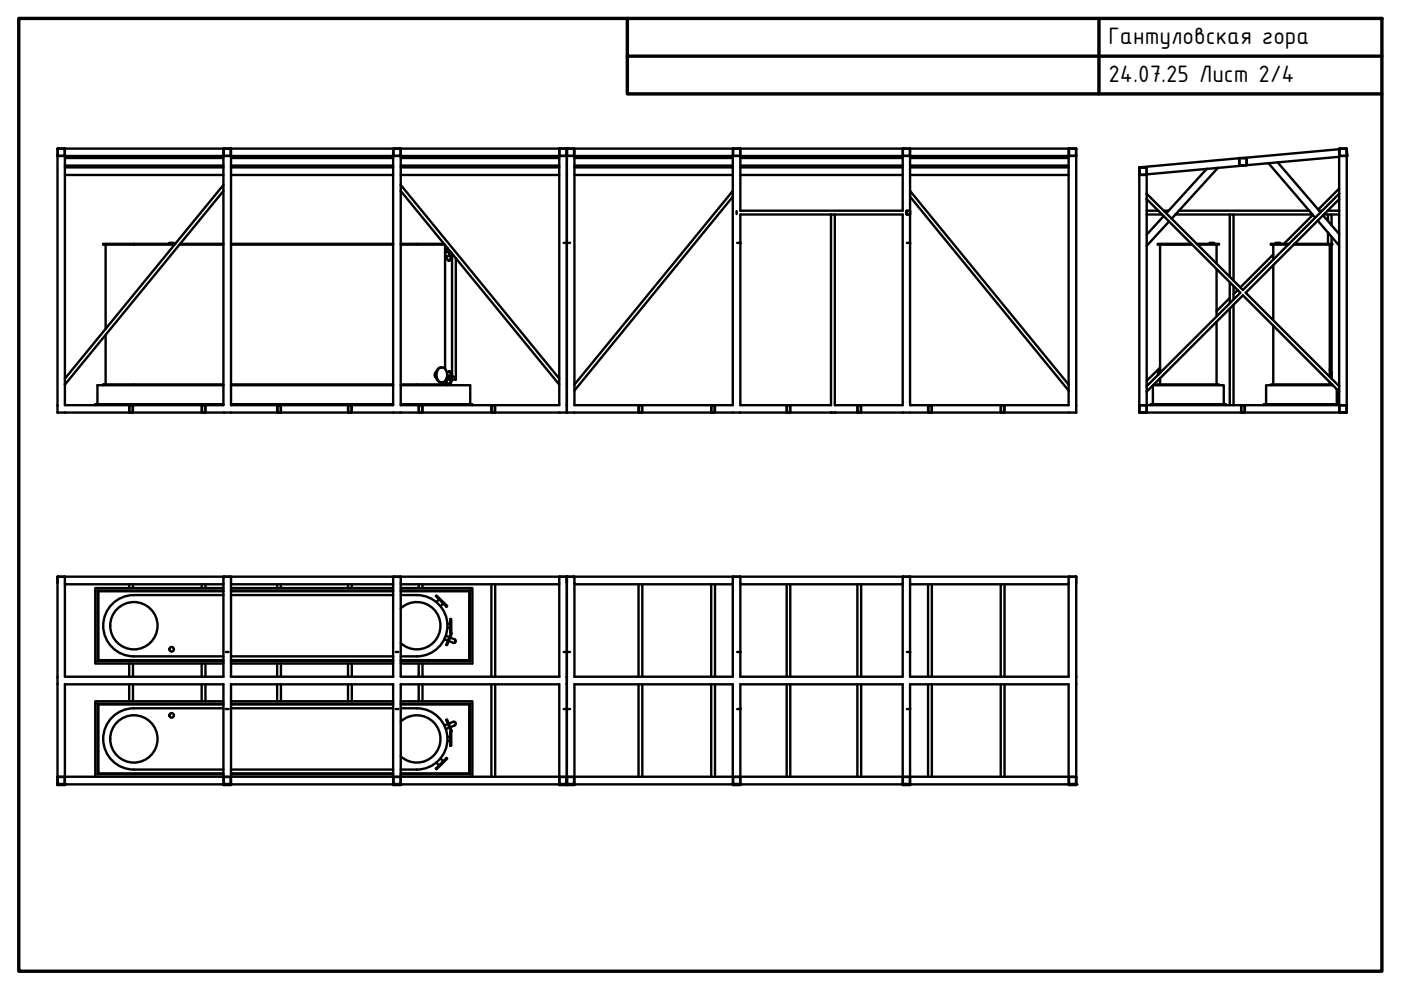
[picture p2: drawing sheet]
<svg xmlns="http://www.w3.org/2000/svg" width="297mm" height="210mm" viewBox="0 0 297 210" stroke-linecap="round" stroke-linejoin="round" font-family="sans-serif">
<defs><g id="words">
<g font-size="5.4">
<text x="235" y="9.4">Гантуловская гора</text>
<text x="235" y="17.4">24.07.25 Лист 2/4</text>
</g>
</g></defs>
<!-- layer: Visible (ISO) -->
<g fill="none" stroke="#000" stroke-width=".51">
<path d="M12.2 31.6v1.4M12.2 31.6l216-.1v56h-216v-54.5M12.2 31.6h1.5v1.4h-1.4zM12.3 31.5l-.1 .1M13.7 31.5v1.6h-1.5v-.2M13.8 35.5h33.6M13.8 37.1h33.6M13.8 35.1h33.6M13.8 33.5h33.6M47.4 39.2v1.3l-33.6 41v-1.2zM47.4 39.2v-6.1h-33.6v47.2M47.5 31.6h1.4v1.4h-1.4z"/>
<path d="M47.5 31.5l-.1 .1v1.4l1.5 .1 .1-1.5-.1-.1M49 33.1h34.4v52.8h-34.4zM49 35.5h34.4M49 37.1h34.4M49 35.1h34.4M49 33.5h34.4M83.4 31.6h1.5v1.4h-1.5zM83.5 31.5l-.1 .1v1.4l1.5 .1 .1-1.5-.2-.1M85 39.2v1.3M85 39.2l33.6 41.1v1.2l-33.6-41M85 39.2v-6.1h33.6v47.2M85 35.5h33.6"/>
<path d="M85 37.1h33.6M85 35.1h33.6M85 33.5h33.6M118.6 31.6h1.5v1.4h-1.4zM118.7 31.5l-.1 .1v1.5h1.5l.1-.2M120.1 31.5l.1 .1M120.2 31.6v1.4M120.2 31.5v.1M120.2 33v54.5M120.2 31.6h1.5v1.4h-1.4zM120.3 31.5l-.1 .1M121.7 31.5l.1 .1v1.5h-1.6v-.2"/>
<path d="M121.8 35.5h33.6M121.8 37.1h33.6M121.8 35.1h33.6M121.8 33.5h33.6M155.5 31.5l-.1 .1v1.5h1.5l.1-.2M156.8 31.5l.2 .1M156.9 31.6h-1.5l.1 1.4 1.4-.1M156.9 31.6v1.3M157 31.6v1.4M157 33.1h34.4v11.6h-34.4zM157 35.5h34.4M157 37.1h34.4"/>
<path d="M157 35.1h34.4M157 33.5h34.4M191.5 31.5l-.1 .1v1.5h1.5l.1-.2M192.9 31.5l.1 .1M192.9 31.6h-1.4l-.1 1.4 1.5-.1M192.9 31.6v1.3M193 31.6v1.4M193 35.5h33.6M193 37.1h33.6M193 35.1h33.6M193 33.5h33.6M226.7 31.6h1.4v1.4h-1.4z"/>
<path d="M226.7 31.5l-.1 .1v1.5h1.5l.1-.2M228 31.5l.2 .1M241.6 36.9l.1 .2M241.6 36.9l.1 .1M241.7 37.1h1.3M243 35.5l.1 1.5M243 35.5l.1 5.6M243.1 36.9l-1.4 .1-.1-1.5v1.5M243.1 36.9l-.1 .2M255.9 35.8l-8.6 9.4M258.2 35.6l-9.8 10.8M262.8 33.5l-21.2 2.1"/>
<path d="M263.6 35.1l-20.5 1.9M264.2 33.5h-1.3l-.2 .1 .1 1.4 1.4 .1M264.2 33.5l-1.4 .1v1.4h1.4M264.2 33.5v1.5M264.2 33.5v1.6M264.3 35l19.6-1.8v7.9M268.9 34.6l9.9 11.6M270.9 34.4l9.1 10.6M283.9 31.5h1.6v1.5h-1.5zM283.9 31.6l-20.4 1.9M283.9 40l-4.4 4.4M284 31.6h1.5v1.4h-1.5z"/>
<path d="M284.1 31.5l-.1 .1M285.4 31.5l.3 1.4-.2 .2v54.4h-43.9v-52h1.4M22.4 51.9v17.9M35.9 51.7v-.2h1v.2M37.2 51.7h-15.3v.2h15.1M38 51.9h9.4M38.2 51.7h9.2M47.4 40.5v45.4h-33.6v-4.4M49 51.7h34.4M49 51.9h34.4M85 51.7h9.1M85 51.9h9.3"/>
<path d="M85 40.5v45.4h33.6v-4.4M94.4 53.5h.7l.2 .4-.1 .4h-.8M94.4 52v26.2M94.9 52.6l-.3 .9M95.6 53.5v1a.58 .58 0 0 1-.6 .7l-.4-.9M95.8 54.3v25.4M95.8 53.7v.8a.74 .74 0 0 1-.7 .8M96.1 54.1l-.3 .2M96.6 54.7v25.7M119.5 51.5l.7 .1M120.2 51.5v.1M120.9 51.5l-.7 .1"/>
<path d="M155.4 40.5v-7.4h-33.6v48.4M155.4 41.7v44.2h-33.6v-3.1M156.2 44.8v.6M156.3 51.5h.7M176.2 45.5v40.4h-19.2v-40.4h20v40.4h14.4v-40.4h-14.4M192.2 45.4l.7 .1M192.2 44.8v.6M192.2 45.4h.1M192.2 44.7h.7M192.2 45.4h.7M192.3 44.7l-.1 .1M192.3 44.8h-.1"/>
<path d="M192.3 51.5h.7M192.9 44.8h.1M192.9 45.4h.1M193 40.5v-7.4h33.6v48.4M193 41.7v44.2h33.6v-3.1M193 45.4l-.1 .1M243.1 41.1v1.1M243.1 44.7h2.5M243.1 45.5h3.3M243.1 42.2v39.7M243.1 41.1l20.4 20.4 20.4-20.4M243.1 42.2l19.9 19.9-19.9 19.8"/>
<path d="M246 51.9v27.2M246.7 45.8l-3.6 4M246.8 44.7h.9M247.9 47l-4.8 5.1M249.2 45.5h11.5M249.9 44.7h27.7M252.6 51.7h-7.2v.2h7.4M253.7 51.7h4.7v.2h-4.4M256.5 51.7v-.2h.9v.2M257.9 51.9v4M257.9 57v10.1M260.7 45.5h.8v14"/>
<path d="M260.7 45.5v13.2M260.7 59.8v4.5M261.5 45.5h16.8M270 51.9v3.2M270 56.2v11.7M270 53.9l-7 7M270.4 51.7v-.2h1v.2M273.3 51.7h-3.8v.2h3.6M274.5 51.7h7.9v.2h-8.1M278.3 45.6l-6.1 6.1M279.4 46.8l4.5 5.3M279.7 44.7h.6"/>
<path d="M280.5 45.6l3.4 4M280.7 45.5h.9M281.5 44.7h2.4M281.6 45.5h.7v2.3M281.6 45.5v1.3M281.6 49.3v2.4M281.9 51.9v28M282.3 45.5h1.6M282.3 50.2v1.5M282.3 51.9v27.2M283.9 41.1v1.1M283.9 42.2v39.7"/>
<path d="M283.9 42.2l-19.8 19.9 19.8 19.8M22.4 71v10.5M92.5 78.9l-.3 .4v.4l.3 .4M93 78.2a1.03 1.03 0 0 1 1.1-.2 1.03 1.03 0 0 1 .6 .9 1.57 1.57 0 0 1-1.1 2.2 1.79 1.79 0 0 1-.6-2.9zM93.7 77.9a1.61 1.61 0 0 0-1.1 2.5l.5 .6 .6 .1M94.8 79.1a.37 .37 0 0 1 .4-.3 .37 .37 0 0 1 .3 .4l.1 1.4a.7 .7 0 0 1-.6 .8l-.2-.2-.2-.7M94.8 79.7h.4v.7v.1h-.6M95.1 78.8a.94 .94 0 0 1 .7 1.2v.4a.86 .86 0 0 1-.7 1M95.8 79.7h.1M95.8 79.7l.4 .2 .4 .5-.8 .1M246 78.4l-.3 1M246 78.2l-.4 .7-.1 .6"/>
<path d="M246 77.9l-2.9 2.8M257.9 68.2v13.3M260.7 65.4v20.5M260.7 63.2l-2.8 2.8M261.5 60.6v2.9M261.5 64.6v21.3M262.4 61.5l-.9 .9M270 69v12.5M281.9 78.4a1.97 1.97 0 0 1 .3 1.7M281.9 78.2a1.84 1.84 0 0 1 .3 2M282.3 79.9v.4M27.4 86v1.4"/>
<path d="M27.4 87.4h.1M27.4 87.4l.1-1.4h.6v1.4M27.5 86h-.1M27.5 85.9l-.1 .1M28 85.9l.2 .1M28 86h.1M28.2 87.4h-.1M28.2 86v1.4M42.8 86v1.4M42.8 87.4h.1M42.8 86h.7M42.9 85.9l-.1 .1"/>
<path d="M43.5 85.9l.1 .1M43.5 86v1.4M43.6 87.4h-.1M43.6 86v1.4M47.4 81.7h-26.7v4M47.4 85.7h-27.2v.2M47.4 81.5h-25.5v.2M49 81.7h34.4M49 85.7h34.4M49 81.5h34.4M58.8 86v1.4M58.8 87.4h.1"/>
<path d="M58.9 85.9l-.1 .1M59.4 86h-.6M59.5 85.9l.1 .1M59.5 86h.1M59.5 86v1.4M59.6 86v1.4M59.6 87.4h-.1M73.8 87.4h.1M73.8 86v1.4M73.9 85.9l-.1 .1M74.4 87.4h.1M74.4 85.9l.1 .1h-.1"/>
<path d="M74.5 86h-.7M74.5 86v1.4M74.6 86v1.4M85 85.7h15.2v.2M85 81.7h14.7v4M85 81.5h9.9v.2M88.8 86v1.4M88.8 87.4h.1M88.8 86h.7M88.9 85.9l-.1 .1M89.5 85.9l.1 .1M89.5 86v1.4"/>
<path d="M89.6 87.4h-.1M89.6 86v1.4M94.4 80.7v.8M104.2 86v1.4M104.2 87.4h.1M104.3 85.9l-.1 .1h.7M104.8 85.9l.1 .1M104.9 86v1.4M104.9 87.4l-.1 .1 .1-.1M105 86v1.4M121.8 81.5v1.3M121.8 81.5l33.6-41v1.2l-33.6 41.1"/>
<path d="M135.4 87.4h.1M135.4 86v1.4M135.5 86h-.1M135.5 85.9l-.1 .1M135.5 86h.6M136 85.9l.1 .1M136.1 86v1.4M136.1 87.4l-.1 .1 .1-.1M136.2 86v1.4M150.8 87.4h.1M150.8 86v1.4M150.8 87.4l.1-1.4h.6v1.4"/>
<path d="M150.9 86h-.1M150.9 85.9l-.1 .1M151.4 86h.1M151.4 85.9l.2 .1M151.6 87.4l-.2 .1 .1-.1M151.6 86v1.4M166.8 87.4h.1M166.8 86v1.4M166.8 87.4v-1.4h.7v1.4M166.9 85.9l-.1 .1M166.9 86h-.1M167.4 86h.1"/>
<path d="M167.4 85.9l.2 .1M167.6 87.4l-.2 .1 .1-.1M167.6 86v1.4M181.8 87.4h.1M181.8 86v1.4M181.9 86h-.1M181.9 85.9l-.1 .1M181.9 86h.6M182.4 85.9l.1 .1M182.5 86v1.4M182.5 87.4l-.1 .1 .1-.1M182.6 86v1.4"/>
<path d="M196.8 86v1.4M196.8 87.4h.1M196.9 85.9l-.1 .1M197.5 85.9v.1h-.7M197.5 87.5h.1M197.5 86v1.4M212.2 87.4h.1M212.2 86v1.4M212.2 86h.7M212.3 85.9l-.1 .1M212.9 85.9l.1 .1M212.9 86v1.4"/>
<path d="M213 86v1.4M213 87.4l-.1 .1v-.1M226.6 81.5v1.3M226.6 81.5l-33.6-41v1.2l33.6 41.1M241.6 87.4h.1M241.6 86v1.4M241.7 86h-.1M241.7 85.9l-.1 .1M241.7 86h1.4M241.7 85.9l1.4 .1M243.1 86v1.4M243.1 81.9v1.1"/>
<path d="M243.1 83v2.9h40.8v-2.9M243.1 83l20.4-20.4 20.4 20.4M243.1 87.4l-.1 .1 .1-.1M243.9 85.9v-.2h16v.2M244.4 81.7v4M244.5 81.7h15v4M245.4 81.7v-.2h13v.2M245.7 80.4l.3 .3M245.8 80.3l.2 .3M246 80.2v1.3M263.1 86v1.4M263.2 87.4h.1"/>
<path d="M263.2 85.9v.1h.7M263.8 85.9l.1 .1M263.9 86v1.4M263.9 87.4l-.1 .1 .1-.1M281.9 81v.5M282.3 81.4v.1M282.4 81.5h-12.9v.2M282.4 81.5v.2M282.6 81.7h-14.2v4M283.4 82.5v3.2M283.9 85.7h-16v.2M283.9 81.9v1.1"/>
<path d="M283.9 86v1.4M284 86h1.5M284 87.4l.1 .1-.1-.1M284 86v1.4M285.5 86v1.4M285.5 87.4h.1M12.2 122.3l.1 44.1M12.2 122.3v.1M12.2 122.3h108M12.3 122.3l-.1 .1M13.7 122.3v.1M13.8 122.3v21.2h33.6"/>
<path d="M13.8 123.9h33.6M27.4 123.9v.8M28.2 123.9v.8M28.4 126.2h19M28.4 139.2h19M28.4 126.2a6.5 6.5 0 0 0-6.5 6.5 6.5 6.5 0 0 0 6.5 6.5M42.8 123.9v.8M43.6 123.9v.8M47.4 124.7h-27.2v16h27.2M47.4 122.3h.1l-.1 .1v21.1M47.4 125.2h-26.7v15h26.7M47.4 125.4h-26.5v14.6h26.5"/>
<path d="M47.4 122.3l.1 .1M47.9 138.2h.6M48.9 122.4h.1M48.9 122.3v.1M49 122.3h-.1l.1 .1v21.1M49 125.4h34.4M49 140h34.4M49 125.2h34.4M49 124.7h34.4M49 126.2h34.4M49 139.2h34.4M49 123.9h34.4"/>
<path d="M58.8 123.9v.8M59.6 123.9v.8M73.8 123.9v.8M74.6 123.9v.8M83.4 122.3v21.2h-34.5M83.5 122.3l-.1 .1M83.9 138.2h.6M84.9 122.3v.1M85 129a5 5 0 0 1 7 .2 5 5 0 0 1 0 7 5 5 0 0 1-7 .1M85 124.7h15.2v16h-15.2M85 122.3h-.2l.2 .1v21.1h33.6M85 125.2h14.7v15h-14.7"/>
<path d="M85 125.4h14.5v14.6h-14.5M85 126.2h3.4M85 139.2h3.4M85 123.9h33.6M88.4 126.2a6.5 6.5 0 0 1 6.5 6.5 6.5 6.5 0 0 1-6.5 6.5M88.8 123.9v.8M89.6 123.9v.8M92.4 126.4l.1-.1 2.3 2.2-.1 .2zM93.1 127.1l-.6 .5M94 127.9l-.6 .6M94.2 135.5l.8 .4M94.5 134.8l.8 .3"/>
<path d="M94.9 133.1h.6M94.9 132.3h.6M95.5 135.2l.9 .4a.4 .4 0 0 1 .2 .5 .4 .4 0 0 1-.5 .2l-.9-.4M95.5 131.2h.2v2.9h-.2zM95.6 134.2l.2 .1-1 2.5-.2-.1zM104.2 123.9v19.6M105 123.9v19.6M118.6 122.3h.1l-.1 .1v21.1M118.6 122.3v.1M119.5 138.2l.7 .1M120.1 122.3v.1M120.2 122.3h.1"/>
<path d="M120.2 138.3h.1M120.2 122.3v44.1M120.2 122.3h-.1v.1M120.2 122.3v.1M120.3 122.3l-.1 .1M120.3 122.3h107.9M120.9 138.2l-.7 .1M121.7 122.3v.1M121.8 122.3v.1M121.8 122.4v21.1M121.8 123.9h33.6M135.4 123.9v19.6"/>
<path d="M136.2 123.9v19.6M150.8 123.9v19.6M151.6 123.9v19.6M155.4 122.3h.1l-.1 .1M155.4 122.4v21.1M155.5 122.3l-.1 .1M156.3 138.2l.7 .1M156.9 122.3v.1M157 122.3v.1M157 123.9h34.4M166.8 123.9v19.6M167.6 123.9v19.6"/>
<path d="M181.8 123.9v19.6M182.6 123.9v19.6M191.4 122.3v21.2h-34.5v-21.1M191.5 122.3l-.1 .1M192.3 138.2l.7 .1M192.8 122.3l.2 .1M192.9 122.3h.1M192.9 122.3v.1M192.9 122.4l.1 21.1h33.6M193 123.9h33.6M196.8 123.9v19.6M197.6 123.9v19.6"/>
<path d="M212.2 123.9v19.6M213 123.9v19.6M226.6 122.3h.1l-.1 .1M226.6 122.4v21.1M226.7 122.3v.1M228 122.3h.2M228.1 122.3l.1 .1M228.1 122.3v.1M228.2 122.3v44.1h-.2M27.4 140.7v2.8M27.4 145.1v3.6M28.2 140.7v2.8"/>
<path d="M28.2 145.1v3.6M28.4 150.2h19M28.4 150.2a6.5 6.5 0 0 0-6.5 6.5 6.5 6.5 0 0 0 6.5 6.5M42.8 140.7v2.8M42.8 145.1v3.6M43.6 140.7v2.8M43.6 145.1v3.6M47.4 148.7h-27.2v16M47.4 149.2h-26.7v15h26.7M47.4 149.4h-26.5v14.6h26.5M47.9 150.3h.6M49 149.4h34.4"/>
<path d="M49 149.2h34.4M49 148.7h34.4M49 140.2h34.4M49 140.7h34.4M49 150.2h34.4M58.8 140.7v2.8M58.8 145.1v3.6M59.6 140.7v2.8M59.6 145.1v3.6M73.8 140.7v2.8M73.8 145.1v3.6M74.6 140.7v2.8"/>
<path d="M74.6 145.1v3.6M83.9 150.3h.6M85 153a5 5 0 0 1 7 .2 5 5 0 0 1 0 7 5 5 0 0 1-7 .1M85 148.7h15.2v16M85 149.2h14.7v15h-14.7M85 149.4h14.5v14.6h-14.5M85 150.2h3.4M88.4 150.2a6.5 6.5 0 0 1 6.5 6.5 6.5 6.5 0 0 1-6.5 6.5M88.8 140.7v2.8M88.8 145.1v3.6M89.6 140.7v2.8M89.6 145.1v3.6"/>
<path d="M94.6 152.6l.2-.1 1 2.5-.2 .1zM94.9 156.3h.6M94.9 157.1h.6M95 153.5l-.8 .3M95.2 153.4l.9-.4a.4 .4 0 0 1 .5 .3 .4 .4 0 0 1-.2 .5l-.9 .4M95.3 154.2l-.8 .4M95.5 155.2h.2v2.9h-.2zM104.2 145.1v19.6M105 145.1v19.6M119.5 150.3h1.4M120.1 143.5h.1M120.2 143.5v.1"/>
<path d="M121.8 143.5h33.6M135.4 145.1v19.6M136.2 145.1v19.6M150.8 145.1v19.6M151.6 145.1v19.6M157 150.3h-.7M166.8 145.1v19.6M167.6 145.1v19.6M181.8 145.1v19.6M182.6 145.1v19.6M193 150.3h-.7M196.8 145.1v19.6"/>
<path d="M197.6 145.1v19.6M212.2 145.1v19.6M213 145.1v19.6M228.1 143.5h.1M12.2 166.2l.1 .1M12.2 166.3h.1M12.2 164.7h108M12.3 164.8h1.4v1.4h-1.4zM12.3 166.3v.1M12.3 166.4h1.4M12.3 166.3h1.4M12.3 164.7l-.1 .1"/>
<path d="M13.7 164.7v1.6M13.7 166.3v.1M13.7 166.3h.1M13.8 166.3l-.1 .1M13.8 164.7v-19.7l33.6 .1v19.6M13.8 166.3h33.6M28.4 163.2h19M47.4 166.3h.1M47.4 166.3l.1 .1M47.5 164.7v1.6M47.5 166.3v.1M47.5 166.4h1.4"/>
<path d="M47.5 166.3h1.4M48.9 166.3h.1M48.9 164.7v1.6M48.9 166.4h.1M48.9 164.8v1.4M48.9 166.3v.1M48.9 164.8h-1.5v1.4h1.5M49 166.3l-.1 .1M49 164.7v-19.7l34.4 .1v19.6M49 164h34.4M49 164.2h34.4M49 163.2h34.4"/>
<path d="M49 166.3h34.4M83.4 166.3h.1M83.4 166.3l.1 .1M83.5 164.8h1.4v1.4h-1.4zM83.5 166.3v.1M83.5 166.4h1.3M83.5 166.3h1.3M83.5 164.7l-.1 1.5 .1 .1M84.8 166.3v.1M84.8 166.3h.2M84.9 164.7v1.6M85 166.3l-.2 .1"/>
<path d="M85 164.7v-19.7l33.6 .1v19.6M85 163.2h3.4M85 166.3h33.6M92.4 163l2.3-2.3 .1 .1-2.3 2.3zM92.5 161.7l.6 .6M93.4 160.8l.6 .6M118.6 166.3l.1 .1M118.6 166.3h.1M118.6 164.8h1.5v1.4h-1.5zM118.7 164.7v1.6M118.7 166.3v.1M118.7 166.4h1.4"/>
<path d="M118.7 166.3h1.4M120 164.7l.1 .1M120.1 166.3v.1M120.1 166.3h.1M120.1 166.4h.1M120.1 166.2l-.1 .1M120.2 166.2l.1 .1M120.2 166.4h.1M120.2 166.3h.1M120.2 166.2v.1M120.3 164.7v1.5M120.3 164.7l-.1 .1"/>
<path d="M120.3 166.3v.1M120.3 164.7l1.4 .1v1.4h-1.4M120.3 166.4h1.4M120.3 166.3h1.4M121.6 164.7l.2 .1M121.7 166.3v.1M121.7 166.3h.1M121.8 166.2l-.2 .1M121.8 166.3l-.1 .1M121.8 164.7v-19.7l33.6 .1v19.6M121.8 164.8v1.4M121.8 166.3h33.6"/>
<path d="M155.4 166.3l.1 .1M155.4 166.3h.1M155.4 164.8v1.4M155.4 166.2l.1 .1M155.5 166.3v.1M155.5 166.4h1.3M155.5 166.3h1.3M155.5 164.7l-.1 .1M156.8 166.4h.1M156.8 166.3h.1M156.8 166.3h.2M156.8 166.4h.2"/>
<path d="M156.9 164.7l.1 .1M156.9 164.8h-1.4l-.1 1.4h1.5M156.9 164.8v1.4M156.9 166.3v.1M157 166.2l-.1 .1M157 164.7v-19.7l34.4 .1v19.6M157 166.3h34.4M191.4 166.3l.1 .1M191.4 166.3h.1M191.5 164.7v1.6M191.5 166.3v.1M191.5 166.4h1.4"/>
<path d="M191.5 166.3h1.4M192.8 164.7l.1 .1M192.8 164.7l.2 .1M192.9 166.4h.1M192.9 166.3h.1M192.9 164.7l-1.5 .1v1.4h1.5M192.9 164.8v1.4M192.9 166.3v.1M192.9 166.2h-.1M193 164.7v-19.7l33.6 .1v19.6M193 166.3h33.6M193 166.2l-.2 .1"/>
<path d="M226.6 166.3h.1M226.6 166.3l.1 .1M226.6 164.8v1.4M226.6 166.2l.1 .1M226.7 166.3v.1M226.7 166.4h1.3M226.7 166.3h1.3M226.7 164.7l-.1 .1M228 166.3v.1M228 166.3h.2M228 164.7l-1.3 .1v1.4h1.3M228.1 164.7v1.5"/>
<path d="M228.1 164.7l.1 .1M228.2 164.7h-108v.1M228.2 166.2l-.1 .1"/>
<circle cx="28.4" cy="132.7" r="5"/>
<circle cx="36.4" cy="137.7" r=".49"/>
<circle cx="28.4" cy="156.7" r="5"/>
<circle cx="36.4" cy="151.7" r=".49"/>
</g>
<g fill="#000">
<circle cx="176.2" cy="87.5" r=".25"/>
<circle cx="177" cy="87.5" r=".25"/>
<circle cx="12.2" cy="166.3" r=".25"/>
<circle cx="13.8" cy="166.3" r=".25"/>
<circle cx="47.4" cy="166.3" r=".25"/>
<circle cx="49" cy="166.3" r=".25"/>
<circle cx="83.4" cy="166.3" r=".25"/>
<circle cx="85" cy="166.3" r=".25"/>
<circle cx="118.6" cy="166.3" r=".25"/>
<circle cx="120.2" cy="166.3" r=".25"/>
<circle cx="121.8" cy="166.3" r=".25"/>
<circle cx="155.4" cy="166.3" r=".25"/>
<circle cx="157" cy="166.3" r=".25"/>
<circle cx="191.4" cy="166.3" r=".25"/>
<circle cx="193" cy="166.3" r=".25"/>
<circle cx="226.6" cy="166.3" r=".25"/>
<circle cx="228.2" cy="166.3" r=".25"/>
</g>
<!-- layer: Border (ISO) -->
<path d="M4 3.9h289v202h-289zM133 3.9v16h160M133 11.9h160M233 3.9v16" fill="none" stroke="#000" stroke-width=".72"/>
<use href="#words"/>
</svg>
